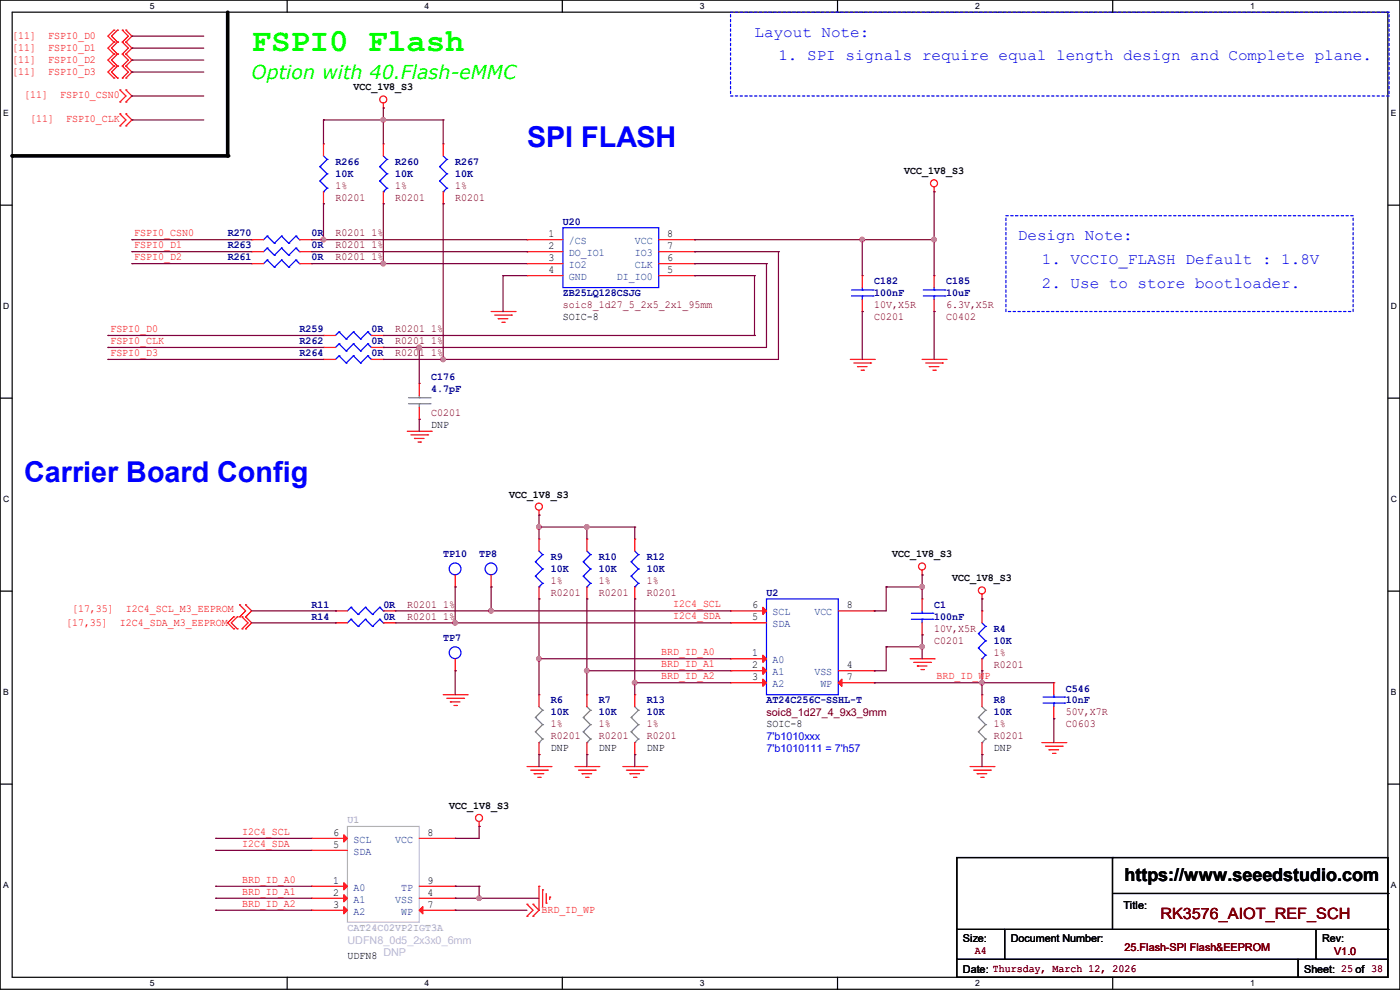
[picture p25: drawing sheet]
<svg xmlns="http://www.w3.org/2000/svg" width="297mm" height="210mm" viewBox="0 0 297 210" stroke-linecap="round" stroke-linejoin="round" font-family="sans-serif">
<defs><g id="words">
<text font-size="6.9" fill="#0f0" x="53.4" y="10.8">FSPI0 Flash</text>
<g font-size="6.1" fill="#00f">
<text x="111.8" y="31.1">SPI FLASH</text>
<text x="5.1" y="102.2">Carrier Board Config</text>
</g>
<text font-size="4.1" fill="#0f0" x="53.4" y="16.8">Option with 40.Flash-eMMC</text>
<text font-size="3.8" x="238.5" y="186.9">https://www.seeedstudio.com</text>
<g font-size="3.3" fill="#00f">
<text x="160.1" y="7.7">Layout Note:</text>
<text x="165.1" y="12.8">1. SPI signals require equal length design and Complete plane.</text>
<text x="215.9" y="50.9">Design Note:</text>
<text x="221" y="56">1. VCCIO_FLASH Default : 1.8V</text>
<text x="221" y="61.1">2. Use to store bootloader.</text>
</g>
<text font-size="3.3" fill="#800000" x="246.2" y="195">RK3576_AIOT_REF_SCH</text>
<g font-size="2.3" fill="#f00">
<text x="2.6" y="10.8">[11]</text>
<text x="2.6" y="8.3">[11]</text>
<text x="10.2" y="10.8">FSPI0_D1</text>
<text x="10.2" y="8.3">FSPI0_D0</text>
<text x="2.6" y="15.9">[11]</text>
<text x="2.6" y="13.3">[11]</text>
<text x="10.2" y="15.9">FSPI0_D3</text>
<text x="10.2" y="13.3">FSPI0_D2</text>
<text x="5.1" y="20.7">[11]</text>
<text x="12.7" y="20.7">FSPI0_CSN0</text>
<text x="6.4" y="25.8">[11]</text>
<text x="14" y="25.8">FSPI0_CLK</text>
<text x="28.5" y="50.1">FSPI0_CSN0</text>
<text x="28.5" y="52.7">FSPI0_D1</text>
<text x="28.5" y="55.2">FSPI0_D2</text>
<text x="23.4" y="70.4">FSPI0_D0</text>
<text x="23.4" y="73">FSPI0_CLK</text>
<text x="23.4" y="75.5">FSPI0_D3</text>
<text x="15.3" y="129.9">[17,35]</text>
<text x="26.7" y="129.9">I2C4_SCL_M3_EEPROM</text>
<text x="142.8" y="128.9">I2C4_SCL</text>
<text x="142.8" y="131.4">I2C4_SDA</text>
<text x="14" y="132.7">[17,35]</text>
<text x="25.4" y="132.7">I2C4_SDA_M3_EEPROM</text>
<text x="140.3" y="139">BRD_ID_A0</text>
<text x="140.3" y="141.6">BRD_ID_A1</text>
<text x="140.3" y="144.1">BRD_ID_A2</text>
<text x="198.7" y="144.1">BRD_ID_WP</text>
<text x="51.4" y="177.1">I2C4_SCL</text>
<text x="51.4" y="179.7">I2C4_SDA</text>
<text x="51.4" y="187.3">BRD_ID_A0</text>
<text x="51.4" y="189.8">BRD_ID_A1</text>
<text x="51.4" y="192.4">BRD_ID_A2</text>
<text x="114.9" y="193.7">BRD_ID_WP</text>
</g>
<g font-size="2.3">
<text x="75" y="19.2">VCC_1V8_S3</text>
<text x="191.8" y="37">VCC_1V8_S3</text>
<text x="116.4" y="50.3">1</text>
<text x="116.4" y="52.8">2</text>
<text x="141.5" y="52.8">7</text>
<text x="141.5" y="50.3">8</text>
<text x="116.4" y="55.4">3</text>
<text x="116.4" y="57.9">4</text>
<text x="141.5" y="57.9">5</text>
<text x="141.5" y="55.4">6</text>
<text x="119.4" y="67.9">SOIC-8</text>
<text x="91.5" y="90.8">DNP</text>
<text x="108" y="105.5">VCC_1V8_S3</text>
<text x="189.3" y="118.2">VCC_1V8_S3</text>
<text x="202" y="123.3">VCC_1V8_S3</text>
<text x="159.6" y="129">6</text>
<text x="159.6" y="131.6">5</text>
<text x="179.6" y="129">8</text>
<text x="159.6" y="139.2">1</text>
<text x="159.6" y="141.7">2</text>
<text x="179.6" y="141.7">4</text>
<text x="159.6" y="144.3">3</text>
<text x="179.6" y="144.3">7</text>
<text x="162.6" y="154.3">SOIC-8</text>
<text x="116.9" y="159.4">DNP</text>
<text x="127" y="159.4">DNP</text>
<text x="137.2" y="159.4">DNP</text>
<text x="210.9" y="159.4">DNP</text>
<text x="95.3" y="171.6">VCC_1V8_S3</text>
<text x="70.7" y="177.3">6</text>
<text x="70.7" y="179.8">5</text>
<text x="90.7" y="177.3">8</text>
<text x="70.7" y="187.5">1</text>
<text x="70.7" y="190">2</text>
<text x="90.7" y="190">4</text>
<text x="90.7" y="187.5">9</text>
<text x="70.7" y="192.5">3</text>
<text x="90.7" y="192.5">7</text>
<text x="238.3" y="192.9">Title:</text>
<text x="73.7" y="203.3">UDFN8 DNP</text>
<text x="204.3" y="199.7">Size:</text>
<text x="214.4" y="199.7">Document Number:</text>
<text x="280.5" y="199.7">Rev:</text>
<text x="204.3" y="206.3">Date: Thursday, March 12, 2026</text>
<text x="276.7" y="206.3">Sheet: 25 of 38</text>
</g>
<g font-size="2.3" fill="#000080">
<text x="71.2" y="34.9">R266</text>
<text x="83.9" y="34.9">R260</text>
<text x="96.6" y="34.9">R267</text>
<text x="71.2" y="37.5">10K</text>
<text x="83.9" y="37.5">10K</text>
<text x="96.6" y="37.5">10K</text>
<text x="119.4" y="47.6">U20</text>
<text x="48.3" y="50.2">R270</text>
<text x="48.3" y="52.7">R263</text>
<text x="66.1" y="50.2">0R</text>
<text x="66.1" y="52.7">0R</text>
<text x="48.3" y="55.2">R261</text>
<text x="66.1" y="55.2">0R</text>
<text x="119.4" y="62.9">ZB25LQ128CSJG</text>
<text x="185.5" y="60.3">C182</text>
<text x="185.5" y="62.9">100nF</text>
<text x="200.7" y="60.3">C185</text>
<text x="200.7" y="62.9">10uF</text>
<text x="63.5" y="70.5">R259</text>
<text x="78.8" y="70.5">0R</text>
<text x="63.5" y="75.6">R264</text>
<text x="63.5" y="73">R262</text>
<text x="78.8" y="75.6">0R</text>
<text x="78.8" y="73">0R</text>
<text x="91.5" y="80.6">C176</text>
<text x="91.5" y="83.2">4.7pF</text>
<text x="94" y="118.2">TP10</text>
<text x="101.6" y="118.2">TP8</text>
<text x="116.9" y="118.7">R9</text>
<text x="127" y="118.7">R10</text>
<text x="137.2" y="118.7">R12</text>
<text x="116.9" y="121.3">10K</text>
<text x="127" y="121.3">10K</text>
<text x="137.2" y="121.3">10K</text>
<text x="66.1" y="128.9">R11</text>
<text x="66.1" y="131.4">R14</text>
<text x="81.3" y="128.9">0R</text>
<text x="81.3" y="131.4">0R</text>
<text x="162.6" y="126.4">U2</text>
<text x="198.2" y="128.9">C1</text>
<text x="198.2" y="131.4">100nF</text>
<text x="94" y="136">TP7</text>
<text x="210.9" y="134">R4</text>
<text x="210.9" y="136.5">10K</text>
<text x="116.9" y="149.2">R6</text>
<text x="127" y="149.2">R7</text>
<text x="137.2" y="149.2">R13</text>
<text x="162.6" y="149.2">AT24C256C-SSHL-T</text>
<text x="210.9" y="149.2">R8</text>
<text x="226.1" y="146.7">C546</text>
<text x="226.1" y="149.2">10nF</text>
<text x="116.9" y="151.8">10K</text>
<text x="127" y="151.8">10K</text>
<text x="137.2" y="151.8">10K</text>
<text x="210.9" y="151.8">10K</text>
</g>
<g font-size="2.3" fill="#800000">
<text x="71.2" y="40">1%</text>
<text x="83.9" y="40">1%</text>
<text x="96.6" y="40">1%</text>
<text x="71.2" y="42.5">R0201</text>
<text x="83.9" y="42.5">R0201</text>
<text x="96.6" y="42.5">R0201</text>
<text x="71.2" y="50.2">R0201</text>
<text x="71.2" y="52.7">R0201</text>
<text x="78.8" y="50.2">1%</text>
<text x="78.8" y="52.7">1%</text>
<text x="71.2" y="55.2">R0201</text>
<text x="78.8" y="55.2">1%</text>
<text x="119.4" y="65.4">soic8_1d27_5_2x5_2x1_95mm</text>
<text x="185.5" y="65.4">10V,X5R</text>
<text x="200.7" y="65.4">6.3V,X5R</text>
<text x="83.9" y="70.5">R0201</text>
<text x="91.5" y="70.5">1%</text>
<text x="185.5" y="67.9">C0201</text>
<text x="200.7" y="67.9">C0402</text>
<text x="83.9" y="75.6">R0201</text>
<text x="83.9" y="73">R0201</text>
<text x="91.5" y="75.6">1%</text>
<text x="91.5" y="73">1%</text>
<text x="91.5" y="88.3">C0201</text>
<text x="116.9" y="123.8">1%</text>
<text x="127" y="123.8">1%</text>
<text x="137.2" y="123.8">1%</text>
<text x="86.4" y="128.9">R0201</text>
<text x="86.4" y="131.4">R0201</text>
<text x="94" y="128.9">1%</text>
<text x="94" y="131.4">1%</text>
<text x="116.9" y="126.4">R0201</text>
<text x="127" y="126.4">R0201</text>
<text x="137.2" y="126.4">R0201</text>
<text x="198.2" y="136.5">C0201</text>
<text x="198.2" y="134">10V,X5R</text>
<text x="210.9" y="139.1">1%</text>
<text x="210.9" y="141.6">R0201</text>
<text x="116.9" y="154.3">1%</text>
<text x="127" y="154.3">1%</text>
<text x="137.2" y="154.3">1%</text>
<text x="162.6" y="152">soic8_1d27_4_9x3_9mm</text>
<text x="210.9" y="154.3">1%</text>
<text x="226.1" y="154.3">C0603</text>
<text x="226.1" y="151.8">50V,X7R</text>
<text x="116.9" y="156.8">R0201</text>
<text x="127" y="156.8">R0201</text>
<text x="137.2" y="156.8">R0201</text>
<text x="210.9" y="156.8">R0201</text>
<text x="206.8" y="202.3">A4</text>
<text x="238.6" y="201.8">25.Flash-SPI Flash&amp;EEPROM</text>
<text x="283" y="202.5">V1.0</text>
</g>
<g font-size="2.3" fill="#004080">
<text x="120.7" y="51.8">/CS</text>
<text x="134.7" y="51.8">VCC</text>
<text x="120.7" y="54.3">DO_IO1</text>
<text x="120.7" y="56.9">IO2</text>
<text x="120.7" y="59.4">GND</text>
<text x="130.9" y="59.4">DI_IO0</text>
<text x="134.7" y="56.9">CLK</text>
<text x="134.7" y="54.3">IO3</text>
<text x="163.9" y="130.5">SCL</text>
<text x="172.8" y="130.5">VCC</text>
<text x="163.9" y="133.1">SDA</text>
<text x="163.9" y="140.7">A0</text>
<text x="163.9" y="143.2">A1</text>
<text x="172.8" y="143.2">VSS</text>
<text x="163.9" y="145.8">A2</text>
<text x="174" y="145.8">WP</text>
<text x="75" y="178.8">SCL</text>
<text x="83.9" y="178.8">VCC</text>
<text x="75" y="181.3">SDA</text>
<text x="75" y="188.9">A0</text>
<text x="75" y="191.5">A1</text>
<text x="83.9" y="191.5">VSS</text>
<text x="85.1" y="188.9">TP</text>
<text x="75" y="194">A2</text>
<text x="85.1" y="194">WP</text>
</g>
<g font-size="2.3" fill="#00f">
<text x="162.6" y="157.1">7'b1010xxx</text>
<text x="162.6" y="159.6">7'b1010111 = 7'h57</text>
</g>
<g font-size="2.3" fill="#c0c0c0">
<text x="73.7" y="174.6">U1</text>
<text x="73.7" y="197.5">CAT24C02VP2IGT3A</text>
<text x="73.7" y="200.2">UDFN8_0d5_2x3x0_6mm</text>
</g>
<g font-size="1.8">
<text x="31.8" y="1.9">5</text>
<text x="90.1" y="1.9">4</text>
<text x="148.5" y="1.9">3</text>
<text x="206.8" y="1.9">2</text>
<text x="265.2" y="1.9">1</text>
<text x=".7" y="24.6">E</text>
<text x="295.1" y="24.6">E</text>
<text x=".7" y="65.6">D</text>
<text x="295.1" y="65.6">D</text>
<text x=".7" y="106.5">C</text>
<text x="295.1" y="106.5">C</text>
<text x=".7" y="147.4">B</text>
<text x="295.1" y="147.4">B</text>
<text x=".7" y="188.4">A</text>
<text x="295.1" y="188.4">A</text>
<text x="31.8" y="209.2">5</text>
<text x="90.1" y="209.2">4</text>
<text x="148.5" y="209.2">3</text>
<text x="206.8" y="209.2">2</text>
<text x="265.2" y="209.2">1</text>
</g>
</g></defs>
<path d="M0 0h297v209.8h-297zM2.6 2.6h291.8v204.7h-291.8z" fill="none" stroke="#000" stroke-width=".25"/>
<g fill="#fff">
<path d="M31.7 .3h1v2h-1z"/>
<path d="M31.7 207.6h1v2h-1z"/>
</g>
<path d="M60.9 0v2.6M60.9 207.3v2.5" fill="none" stroke="#000" stroke-width=".25"/>
<g fill="#fff">
<path d="M90.1 .3h1v2h-1z"/>
<path d="M90.1 207.6h1v2h-1z"/>
</g>
<path d="M119.3 0v2.6M119.3 207.3v2.5" fill="none" stroke="#000" stroke-width=".25"/>
<g fill="#fff">
<path d="M148.5 .3h.9v2h-.9z"/>
<path d="M148.5 207.6h.9v2h-.9z"/>
</g>
<path d="M177.7 0v2.6M177.7 207.3v2.5" fill="none" stroke="#000" stroke-width=".25"/>
<g fill="#fff">
<path d="M206.8 .3h1v2h-1z"/>
<path d="M206.8 207.6h1v2h-1z"/>
</g>
<path d="M236.1 0v2.6M236.1 207.3v2.5" fill="none" stroke="#000" stroke-width=".25"/>
<g fill="#fff">
<path d="M265.2 .3h1v2h-1z"/>
<path d="M265.2 207.6h1v2h-1z"/>
<path d="M.7 23h1.2v2h-1.2z"/>
<path d="M295.1 23h1.1v2h-1.1z"/>
<path d="M.7 64h1.2v2h-1.2z"/>
<path d="M295.1 64h1.2v2h-1.2z"/>
</g>
<path d="M0 43.5h2.6M294.4 43.5h2.6" fill="none" stroke="#000" stroke-width=".25"/>
<g fill="#fff">
<path d="M.7 104.9h1.2v2h-1.2z"/>
<path d="M295.1 104.9h1.2v2h-1.2z"/>
</g>
<path d="M0 84.5h2.6M294.4 84.5h2.6" fill="none" stroke="#000" stroke-width=".25"/>
<g fill="#fff">
<path d="M.7 145.8h1.2v2h-1.2z"/>
<path d="M295.1 145.8h1.1v2h-1.1z"/>
</g>
<path d="M0 125.4h2.6M294.4 125.4h2.6" fill="none" stroke="#000" stroke-width=".25"/>
<g fill="#fff">
<path d="M.7 186.8h1.2v2h-1.2z"/>
<path d="M295.1 186.8h1.1v2h-1.1z"/>
</g>
<g fill="none" stroke="#000" stroke-width=".25">
<path d="M0 166.3h2.6M294.4 166.3h2.6M203 181.9h91.4v25.4h-91.4zM203 197.1h91.4M213.1 197.1v6.4M236 181.9h.1M236 181.9v15.2M236 189.5h58.4M279.2 197.1v6.4M294.4 197.1h.1M294.4 189.5h.1M203 203.5h.1"/>
<path d="M203 203.5h91.4M213.1 203.5h.1M275.4 207.3h.1M275.4 203.5v3.8M279.2 203.5h.1"/>
</g>
<path d="M48.3 2.6v30.5h-45.7" fill="none" stroke="#000" stroke-width=".76"/>
<g fill="#000">
<circle cx="2.6" cy="33.1" r=".38"/>
<circle cx="48.3" cy="33.1" r=".38"/>
</g>
<path d="M155 2.6h139.7v17.8h-139.7zM213.4 45.8h73.7v20.3h-73.7z" fill="none" stroke="#00f" stroke-width=".25" stroke-dasharray=".5 .5"/>
<g fill="none" stroke="#f00" stroke-width=".25">
<path d="M24.2 11.5h.1M24.2 8.9h.1M24.2 6.4h.1M24.2 16.6h.1M24.2 14h.1M24.2 14l-1.3 1.3 1.3 1.3M24.2 8.9l-1.3 1.3 1.3 1.3M24.2 11.5l-1.3 1.2 1.3 1.3M24.2 6.4l-1.3 1.3 1.3 1.2M24.9 11.5h.1M24.9 8.9h.1M24.9 6.4h.1"/>
<path d="M24.9 16.6h.1M24.9 14h.1M24.9 8.9l-1.2 1.3 1.2 1.3M24.9 6.4l-1.2 1.3 1.2 1.2M24.9 14l-1.2 1.3 1.2 1.3M24.9 11.5l-1.2 1.2 1.2 1.3M25.4 19.1h.1M25.4 19.1l1.3 1.3-1.3 1.2M26 8.9h.1M26 11.5h.1M26 6.4h.1M26 14h.1"/>
<path d="M26 16.6h.1M26 8.9l1.2 1.3-1.2 1.3M26 6.4l1.2 1.3-1.2 1.2M26 14l1.2 1.3-1.2 1.3M26 11.5l1.2 1.2-1.2 1.3M26.7 19.1h.1M26.7 11.5h.1M26.7 8.9h.1M26.7 6.4h.1M26.7 16.6h.1M26.7 14h.1M26.7 19.1l1.3 1.3-1.3 1.2"/>
<path d="M26.7 8.9l1.3 1.3-1.3 1.3M26.7 14l1.3 1.3-1.3 1.3M26.7 6.4l1.3 1.3-1.3 1.2M26.7 11.5l1.3 1.2-1.3 1.3M25.4 21.6h.1M25.4 24.2h.1M25.4 26.7h.1M25.4 24.2l1.3 1.2-1.3 1.3M26.7 21.6h.1M26.7 26.7h.1M26.7 24.2h.1M26.7 24.2l1.3 1.2-1.3 1.3"/>
<path d="M68.6 30.5h.1M68.6 30.5v2.6M81.3 22.9h.1M81.3 30.5h.1M81.3 21.9v1M81.3 30.5v2.6M94 30.5h.1M94 30.5v2.6M198.2 39.7v1M53.4 55.9h.1M53.4 50.8h.1M53.4 53.4h.1"/>
<path d="M53.4 55.9h2.5M53.4 50.8h2.5M53.4 53.4h2.5M63.5 55.9h2.6M63.5 50.8h2.6M63.5 53.4h2.6M66.1 55.9h.1M66.1 50.8h.1M66.1 53.4h.1M68.6 43.2h.1M68.6 40.7v2.5M81.3 43.2h.1"/>
<path d="M81.3 40.7v2.5M94 43.2h.1M94 40.7v2.5M111.8 50.8h.1M111.8 53.4h.1M111.8 55.9h.1M111.8 58.5h.1M111.8 55.9h7.6M111.8 50.8h7.6M111.8 53.4h7.6M111.8 58.5h7.6M139.7 55.9h7.7"/>
<path d="M139.7 50.8h7.7M139.7 53.4h7.7M139.7 58.5h7.7M147.4 58.5h.1M147.4 55.9h.1M147.4 53.4h.1M147.4 50.8h.1M182.9 58.5h.1M182.9 58.5v2.5M198.2 40.7h.1M198.2 58.5h.1M198.2 58.5v2.5"/>
<path d="M68.6 71.2h.1M68.6 76.2h.1M68.6 73.7h.1M68.6 76.2h2.6M68.6 71.2h2.6M68.6 73.7h2.6M78.8 76.2h2.5M78.8 71.2h2.5M78.8 73.7h2.5M81.3 71.2h.1M81.3 76.2h.1M81.3 73.7h.1"/>
<path d="M104.2 66.1h5.1M104.9 66.8h3.6M105.7 67.6h.1M105.7 67.6h2M106.5 68.4h.5M107 68.4h.1M108.5 66.8h.1M109.3 66.1h.1M180.4 76.2h5.1M181.1 77h3.6M181.9 77.8h.1M181.9 77.8h2"/>
<path d="M182.7 78.5h.5M182.9 66.1h.1M182.9 63.5v2.6M183.2 78.5h.1M184.7 77h.1M185.5 76.2h.1M195.6 76.2h5.1M196.4 77h3.5M197.1 77.8h.1M197.1 77.8h2.1M197.9 78.5h.5M198.2 66.1h.1"/>
<path d="M198.2 63.5v2.6M198.4 78.5h.1M199.9 77h.1M200.7 76.2h.1M86.4 91.5h5.1M87.2 92.2h3.5M87.9 93h.1M87.9 93h2.1M88.7 93.8h.5M88.9 81.3h.1M88.9 88.9h.1M88.9 81.3v2.6"/>
<path d="M88.9 86.4v2.5M89.2 93.8h.1M90.7 92.2h.1M91.5 91.5h.1M114.3 109.3h.1M114.3 114.3h.1M114.3 108.2v1.1M114.3 114.3v2.6M124.5 114.3h.1M124.5 114.3v2.6M134.7 114.3h.1M134.7 114.3v2.6"/>
<path d="M49.6 133.4h.1M49.6 130.9h.1M49.6 130.9l-1.3 1.2 1.3 1.3M50.3 133.4h.1M50.3 130.9h.1M50.3 130.9l-1.2 1.2 1.2 1.3M50.8 130.9h.1M50.8 128.3h.1M50.8 128.3l1.3 1.3-1.3 1.3M51.4 130.9h.1M51.4 133.4h.1M51.4 130.9l1.2 1.2-1.2 1.3"/>
<path d="M52.1 128.3h.1M52.1 130.9h.1M52.1 133.4h.1M52.1 128.3l1.3 1.3-1.3 1.3M52.1 130.9l1.3 1.2-1.3 1.3M71.2 129.6h.1M71.2 132.1h.1M71.2 129.6h2.5M71.2 132.1h2.5M81.3 129.6h2.6M81.3 132.1h2.6M83.9 129.6h.1"/>
<path d="M83.9 132.1h.1M96.6 124.5h.1M96.6 122v2.5M96.6 139.7v2.6M104.2 124.5h.1M104.2 122v2.5M114.3 127h.1M114.3 124.5v2.5M124.5 127h.1M124.5 124.5v2.5M134.7 127h.1M134.7 124.5v2.5"/>
<path d="M155 129.6h.1M155 132.1h.1M155 139.7h.1M155 139.7h7.6M155 129.6h7.6M155 132.1h7.6M177.8 129.6h7.7M185.5 129.6h.1M193.1 139.7h5.1M195.6 122h.1M195.6 127h.1M195.6 134.7h.1"/>
<path d="M195.6 120.9v1.1M195.6 127v2.6M195.6 132.1v2.6M198.2 139.7h.1M208.3 127h.1M208.3 129.6h.1M208.3 126v1M208.3 129.6v2.5M208.3 139.7v2.6M94 147.4h5.1M94.8 148.1h3.5M95.5 148.9h.1"/>
<path d="M95.5 148.9h2.1M96.3 149.6h.5M96.6 142.3h.1M96.8 149.6h.1M98.3 148.1h.1M99.1 147.4h.1M114.3 147.4h.1M114.3 147.4v2.5M114.3 157.5v2.6M124.5 147.4h.1M124.5 147.4v2.5M124.5 157.5v2.6"/>
<path d="M134.7 147.4h.1M134.7 147.4v2.5M134.7 157.5v2.6M155 142.3h.1M155 144.8h.1M155 142.3h7.6M155 144.8h7.6M177.8 142.3h7.7M177.8 144.8h7.7M185.5 144.8h.1M185.5 142.3h.1M193.8 140.5h3.6"/>
<path d="M194.6 141.3h.1M194.6 141.3h2M195.4 142h.5M195.9 142h.1M197.4 140.5h.1M208.3 142.3h.1M208.3 147.4h.1M208.3 147.4v2.5M208.3 157.5v2.6M221 157.5h5.1M221.8 158.3h3.5M222.5 159h.1"/>
<path d="M222.5 159h2.1M223.3 159.8h.5M223.6 144.8h.1M223.6 152.4h.1M223.6 144.8v2.6M223.6 149.9v2.5M223.8 159.8h.1M225.3 158.3h.1M226.1 157.5h.1M66.1 177.8h.1M66.1 177.8h7.6M88.9 177.8h7.7"/>
<path d="M96.6 177.8h.1M101.6 175.3h.1M101.6 174.3v1M111.8 162.6h5.1M112.6 163.4h3.5M113.3 164.1h.1M113.3 164.1h2.1M114.1 164.9h.5M114.3 160.1h.1M114.6 164.9h.1M116.1 163.4h.1M116.9 162.6h.1"/>
<path d="M122 162.6h5M122.7 163.4h3.6M123.5 164.1h.1M123.5 164.1h2M124.2 164.9h.6M124.5 160.1h.1M124.8 164.9h.1M126.3 163.4h.1M127 162.6h.1M132.1 162.6h5.1M132.9 163.4h3.5M133.6 164.1h.1"/>
<path d="M133.6 164.1h2.1M134.4 164.9h.5M134.7 160.1h.1M134.9 164.9h.1M136.4 163.4h.1M137.2 162.6h.1M205.8 162.6h5.1M206.5 163.4h3.6M207.3 164.1h.1M207.3 164.1h2M208.1 164.9h.5M208.3 160.1h.1"/>
<path d="M208.6 164.9h.1M210.1 163.4h.1M210.9 162.6h.1M66.1 180.4h.1M66.1 188h.1M66.1 190.5h.1M66.1 193.1h.1M66.1 180.4h7.6M66.1 188h7.6M66.1 190.5h7.6M66.1 193.1h7.6M88.9 188h7.7"/>
<path d="M88.9 190.5h7.7M88.9 193.1h7.7M96.6 193.1h.1M96.6 190.5h.1M96.6 188h.1M111.8 191.8h.1M111.8 194.4h.1M111.8 191.8l1.3 1.3-1.3 1.3M113.1 191.8h.1M113.1 194.4h.1M113.1 191.8l1.2 1.3M114.3 188h.1"/>
<path d="M114.3 188v5.1M114.3 193.1l-1.2 1.3M115.1 188.8h.1M115.1 188.8v3.5M115.9 191.6h.1M115.9 189.5v2.1M116.6 190.3h.1M116.6 190.3v.5"/>
<circle cx="81.3" cy="21.1" r=".74"/>
<circle cx="198.1" cy="38.9" r=".74"/>
<circle cx="114.3" cy="107.5" r=".74"/>
<circle cx="195.6" cy="120.2" r=".74"/>
<circle cx="208.3" cy="125.2" r=".74"/>
<circle cx="101.6" cy="173.5" r=".74"/>
</g>
<g fill="none" stroke="#00f" stroke-width=".25">
<path d="M67.9 35.3h.1M67.9 38.4h.1M67.9 35.3l1.5 1.6M67.9 38.4l1.5 1.5M68.6 33.1l.8 .7M69.4 33.8h.1M69.4 36.9h.1M69.4 39.9h.1M69.4 33.8l-1.5 1.5M69.4 36.9l-1.5 1.5M69.4 39.9l-.8 .8M80.6 35.3h.1"/>
<path d="M80.6 38.4h.1M80.6 35.3l1.5 1.6M80.6 38.4l1.5 1.5M81.3 33.1l.8 .7M82.1 33.8h.1M82.1 36.9h.1M82.1 39.9h.1M82.1 33.8l-1.5 1.5M82.1 36.9l-1.5 1.5M82.1 39.9l-.8 .8M93.3 35.3h.1M93.3 38.4h.1"/>
<path d="M93.3 35.3l1.5 1.6M93.3 38.4l1.5 1.5M94 33.1l.8 .7M94.8 33.8h.1M94.8 36.9h.1M94.8 39.9h.1M94.8 33.8l-1.5 1.5M94.8 36.9l-1.5 1.5M94.8 39.9l-.8 .8M56.7 55.2h.1M56.7 50.1h.1M56.7 52.6h.1"/>
<path d="M56.7 55.2l-.8 .7M56.7 55.2l1.5 1.5M56.7 52.6l-.8 .8M56.7 50.1l-.8 .7M56.7 50.1l1.5 1.5M56.7 52.6l1.5 1.5M58.2 56.7h.1M58.2 51.6h.1M58.2 54.1h.1M59.7 55.2h.1M59.7 50.1h.1M59.7 52.6h.1"/>
<path d="M59.7 55.2l-1.5 1.5M59.7 55.2l1.6 1.5M59.7 50.1l-1.5 1.5M59.7 50.1l1.6 1.5M59.7 52.6l-1.5 1.5M59.7 52.6l1.6 1.5M61.3 56.7h.1M61.3 51.6h.1M61.3 54.1h.1M62.8 55.2h.1M62.8 50.1h.1M62.8 52.6h.1"/>
<path d="M62.8 55.2l-1.5 1.5M62.8 55.2l.7 .7M62.8 50.1l-1.5 1.5M62.8 50.1l.7 .7M62.8 52.6l-1.5 1.5M62.8 52.6l.7 .8M63.5 55.9h.1M63.5 50.8h.1M63.5 53.4h.1M68.6 40.7h.1M81.3 40.7h.1M94 40.7h.1"/>
<path d="M119.4 48.3h20.3v12.7h-20.3zM71.9 70.4h.1M71.9 75.5h.1M71.9 72.9h.1M71.9 70.4l1.5 1.5M71.9 70.4l-.7 .8M71.9 75.5l-.7 .7M71.9 75.5l1.5 1.5M71.9 72.9l-.7 .8M71.9 72.9l1.5 1.6M73.4 71.9h.1M73.4 77h.1"/>
<path d="M73.4 74.5h.1M75 70.4h.1M75 75.5h.1M75 72.9h.1M75 70.4l-1.6 1.5M75 70.4l1.5 1.5M75 75.5l-1.6 1.5M75 75.5l1.5 1.5M75 72.9l-1.6 1.6M75 72.9l1.5 1.6M76.5 71.9h.1M76.5 77h.1"/>
<path d="M76.5 74.5h.1M78 70.4h.1M78 75.5h.1M78 72.9h.1M78 70.4l.8 .8M78 70.4l-1.5 1.5M78 75.5l-1.5 1.5M78 75.5l.8 .7M78 72.9l-1.5 1.6M78 72.9l.8 .8M78.8 71.2h.1M78.8 76.2h.1"/>
<path d="M78.8 73.7h.1M180.6 61.5h4.6M180.6 62.8h4.6M182.9 62.8h.1M182.9 61.5h.1M182.9 61v.5M182.9 62.8v.7M185.2 61.5h.1M185.2 62.8h.1M195.9 61.5h4.5M195.9 62.8h4.5M198.2 62.8h.1"/>
<path d="M198.2 61.5h.1M198.2 61v.5M198.2 62.8v.7M200.4 61.5h.1M200.4 62.8h.1M113.6 119.2h.1M113.6 119.2l1.5 1.5M114.3 116.9l.8 .7M115.1 117.6h.1M115.1 117.6l-1.5 1.6M123.7 119.2h.1M123.7 119.2l1.6 1.5"/>
<path d="M124.5 116.9l.8 .7M125.3 117.6h.1M125.3 117.6l-1.6 1.6M133.9 119.2h.1M133.9 119.2l1.5 1.5M134.7 116.9l.7 .7M135.4 117.6h.1M135.4 117.6l-1.5 1.6M74.5 128.8h.1M74.5 131.4h.1M74.5 128.8l-.8 .8M74.5 128.8l1.5 1.5"/>
<path d="M74.5 131.4l-.8 .7M74.5 131.4l1.5 1.5M76 130.3h.1M76 132.9h.1M77.5 128.8h.1M77.5 131.4h.1M77.5 128.8l-1.5 1.5M77.5 128.8l1.5 1.5M77.5 131.4l-1.5 1.5M77.5 131.4l1.5 1.5M79 130.3h.1M79 132.9h.1"/>
<path d="M80.6 128.8h.1M80.6 131.4h.1M80.6 128.8l-1.6 1.5M80.6 128.8l.7 .8M80.6 131.4l-1.6 1.5M80.6 131.4l.7 .7M81.3 129.6h.1M81.3 132.1h.1M113.6 122.2h.1M113.6 122.2l1.5 1.5M114.3 124.5h.1M115.1 120.7h.1"/>
<path d="M115.1 123.7h.1M115.1 120.7l-1.5 1.5M115.1 123.7l-.8 .8M123.7 122.2h.1M123.7 122.2l1.6 1.5M124.5 124.5h.1M125.3 120.7h.1M125.3 123.7h.1M125.3 120.7l-1.6 1.5M125.3 123.7l-.8 .8M133.9 122.2h.1M133.9 122.2l1.5 1.5"/>
<path d="M134.7 124.5h.1M135.4 120.7h.1M135.4 123.7h.1M135.4 120.7l-1.5 1.5M135.4 123.7l-.7 .8M162.6 127h15.2v20.4h-15.2zM193.3 130.1h4.6M193.3 131.4h4.6M195.6 131.4h.1M195.6 130.1h.1M195.6 129.6v.5M195.6 131.4v.7"/>
<path d="M197.9 130.1h.1M197.9 131.4h.1M207.6 134.4h.1M207.6 137.5h.1M207.6 134.4l1.5 1.5M207.6 137.5l1.5 1.5M208.3 139.7h.1M208.3 132.1l.8 .8M209.1 132.9h.1M209.1 135.9h.1M209.1 139h.1M209.1 132.9l-1.5 1.5"/>
<path d="M209.1 135.9l-1.5 1.6M209.1 139l-.8 .7M221.3 147.9h4.5M221.3 149.1h4.5M223.6 149.1h.1M223.6 147.9h.1M223.6 147.4v.5M223.6 149.1v.8M225.8 147.9h.1M225.8 149.1h.1"/>
<circle cx="96.5" cy="120.7" r="1.25"/>
<circle cx="96.5" cy="138.5" r="1.25"/>
<circle cx="104.2" cy="120.7" r="1.25"/>
</g>
<g fill="none" stroke="#808080" stroke-width=".25">
<path d="M86.7 84.4h4.5M86.7 85.6h4.5M88.9 85.6h.1M88.9 84.4h.1M88.9 83.9v.5M88.9 85.6v.8M91.2 84.4h.1M91.2 85.6h.1M113.6 152.2h.1M113.6 155.2h.1M113.6 152.2l1.5 1.5M113.6 155.2l1.5 1.6"/>
<path d="M114.3 157.5h.1M114.3 149.9l.8 .8M115.1 150.7h.1M115.1 153.7h.1M115.1 156.8h.1M115.1 150.7l-1.5 1.5M115.1 153.7l-1.5 1.5M115.1 156.8l-.8 .7M123.7 152.2h.1M123.7 155.2h.1M123.7 152.2l1.6 1.5M123.7 155.2l1.6 1.6"/>
<path d="M124.5 157.5h.1M124.5 149.9l.8 .8M125.3 150.7h.1M125.3 153.7h.1M125.3 156.8h.1M125.3 150.7l-1.6 1.5M125.3 153.7l-1.6 1.5M125.3 156.8l-.8 .7M133.9 152.2h.1M133.9 155.2h.1M133.9 152.2l1.5 1.5M133.9 155.2l1.5 1.6"/>
<path d="M134.7 157.5h.1M134.7 149.9l.7 .8M135.4 150.7h.1M135.4 153.7h.1M135.4 156.8h.1M135.4 150.7l-1.5 1.5M135.4 153.7l-1.5 1.5M135.4 156.8l-.7 .7M207.6 152.2h.1M207.6 155.2h.1M207.6 152.2l1.5 1.5M207.6 155.2l1.5 1.6"/>
<path d="M208.3 157.5h.1M208.3 149.9l.8 .8M209.1 150.7h.1M209.1 153.7h.1M209.1 156.8h.1M209.1 150.7l-1.5 1.5M209.1 153.7l-1.5 1.5M209.1 156.8l-.8 .7"/>
</g>
<path d="M73.7 175.3h15.2v20.3h-15.2z" fill="none" stroke="#c0c0c0" stroke-width=".25"/>
<g fill="#f00" stroke="#f00" stroke-width=".25">
<path d="M72.9 177.1l.8 .7-.8 .8z"/>
<path d="M72.9 187.2l.8 .8-.8 .8z"/>
<path d="M72.9 189.8l.8 .7-.8 .8z"/>
<path d="M72.9 192.3l.8 .8-.8 .7z"/>
<path d="M88.9 193.1l.8-.8v1.5z"/>
<path d="M161.8 128.8l.8 .8-.8 .7z"/>
<path d="M161.8 139l.8 .7-.8 .8z"/>
<path d="M161.8 141.5l.8 .8-.8 .7z"/>
<path d="M161.8 144.1l.8 .7-.8 .8z"/>
<path d="M177.8 144.8l.8-.7v1.5z"/>
</g>
<g fill="none" stroke="#800040" stroke-width=".25">
<path d="M28 7.7h.1M28 10.2h.1M28 12.7h.1M28 15.3h.1M28 7.7h15.2M28 10.2h15.2M28 12.7h15.2M28 15.3h15.2M28 20.4h.1M28 25.4h.1M28 20.4h15.2M28 25.4h15.2"/>
<path d="M68.6 25.4h.1M68.6 25.4h25.4M68.6 25.4v5.1M81.3 25.4h.1M81.3 22.9h.1M81.3 22.9v7.6M94 25.4h.1M94 25.4v5.1M28 50.8h.1M28 53.4h.1M28 55.9h.1M28 50.8h25.4"/>
<path d="M28 53.4h25.4M28 55.9h25.4M66.1 50.8h45.7M66.1 53.4h45.7M66.1 55.9h45.7M68.6 43.2h.1M68.6 50.8h.1M68.6 43.2v7.6M81.3 43.2h.1M81.3 55.9h.1M81.3 43.2v12.7M94 43.2h.1"/>
<path d="M94 43.2v33M106.7 58.5h.1M106.7 58.5v7.6M106.7 58.5h5.1M111.8 53.4h.1M147.4 50.8h.1M147.4 53.4h.1M147.4 55.9h.1M147.4 58.5h.1M147.4 50.8h50.8M147.4 53.4h17.7M147.4 55.9h15.2"/>
<path d="M147.4 58.5h12.7M160.1 58.5h.1M160.1 58.5v12.7M162.6 55.9h.1M162.6 55.9v17.8h-81.3M165.1 53.4h.1M165.1 53.4v22.8h-83.8M182.9 50.8h.1M182.9 50.8v7.7M198.2 40.7h.1M198.2 50.8h.1M198.2 40.7v17.8"/>
<path d="M22.9 71.2h.1M22.9 73.7h.1M22.9 76.2h.1M22.9 71.2h45.7M22.9 73.7h45.7M22.9 76.2h45.7M81.3 73.7h.1M81.3 71.2h78.8M88.9 73.7h.1M88.9 73.7v7.6M94 76.2h.1M160.1 71.2h.1"/>
<path d="M182.9 66.1h.1M182.9 66.1v10.1M198.2 66.1h.1M198.2 66.1v10.1M88.9 88.9h.1M88.9 88.9v2.6M114.3 109.3h.1M114.3 111.8h.1M114.3 109.3v5M114.3 111.8h20.4M124.5 111.8h.1M124.5 111.8v2.5"/>
<path d="M134.7 111.8h.1M134.7 111.8v2.5M53.4 129.6h17.8M53.4 132.1h17.8M71.2 129.6h.1M71.2 132.1h.1M83.9 129.6h71.1M83.9 132.1h71.1M96.6 124.5h.1M96.6 132.1h.1M96.6 124.5v7.6M104.2 124.5h.1"/>
<path d="M104.2 129.6h.1M104.2 124.5v5.1M114.3 127h.1M114.3 139.7h.1M114.3 127v20.4M114.3 139.7h40.7M124.5 127h.1M124.5 127v20.4M134.7 127h.1M134.7 127v20.4M185.5 129.6h.1M188 124.5h.1"/>
<path d="M188 137.2h.1M188 124.5v5.1h-2.5M188 137.2v5.1h-2.5M188 124.5h7.6M188 137.2h7.6M195.6 122h.1M195.6 124.5h.1M195.6 134.7h.1M195.6 137.2h.1M195.6 122v5M195.6 134.7v5M208.3 127h.1"/>
<path d="M208.3 127v2.6M96.6 142.3h.1M96.6 142.3v5.1M124.5 142.3h.1M124.5 142.3h30.5M134.7 144.8h.1M134.7 144.8h20.3M185.5 142.3h.1M185.5 144.8h.1M185.5 144.8h38.1M208.3 142.3h.1M208.3 144.8h.1"/>
<path d="M208.3 142.3v5.1M223.6 152.4h.1M223.6 152.4v5.1M45.8 177.8h.1M45.8 177.8h20.3M96.6 177.8h.1M101.6 175.3h.1M101.6 175.3v2.5h-5M114.3 160.1h.1M114.3 160.1v2.5M124.5 160.1h.1M124.5 160.1v2.5"/>
<path d="M134.7 160.1h.1M134.7 160.1v2.5M208.3 160.1h.1M208.3 160.1v2.5M45.8 180.4h.1M45.8 188h.1M45.8 190.5h.1M45.8 193.1h.1M45.8 180.4h20.3M45.8 188h20.3M45.8 190.5h20.3M45.8 193.1h20.3"/>
<path d="M96.6 188h.1M96.6 190.5h.1M96.6 193.1h.1M96.6 188h5M96.6 190.5h17.7M96.6 193.1h15.2M101.6 188h.1M101.6 190.5h.1M101.6 188v2.5"/>
</g>
<g fill="#f0f" stroke="#f0f" stroke-width=".25">
<circle cx="81.3" cy="25.4" r=".49"/>
<circle cx="68.6" cy="50.8" r=".49"/>
<circle cx="182.9" cy="50.8" r=".49"/>
<circle cx="198.1" cy="50.8" r=".49"/>
<circle cx="88.9" cy="73.7" r=".49"/>
<circle cx="94" cy="76.2" r=".49"/>
<circle cx="114.3" cy="111.8" r=".49"/>
<circle cx="124.5" cy="111.8" r=".49"/>
<circle cx="195.6" cy="124.5" r=".49"/>
<circle cx="195.6" cy="137.2" r=".49"/>
<circle cx="114.3" cy="139.7" r=".49"/>
<circle cx="124.5" cy="142.3" r=".49"/>
<circle cx="134.6" cy="144.8" r=".49"/>
<circle cx="208.3" cy="144.8" r=".49"/>
<circle cx="101.6" cy="190.5" r=".49"/>
<circle cx="104.2" cy="129.6" r=".49"/>
<circle cx="96.5" cy="132.1" r=".49"/>
<circle cx="81.3" cy="55.9" r=".49"/>
</g>
<use href="#words"/>
</svg>
